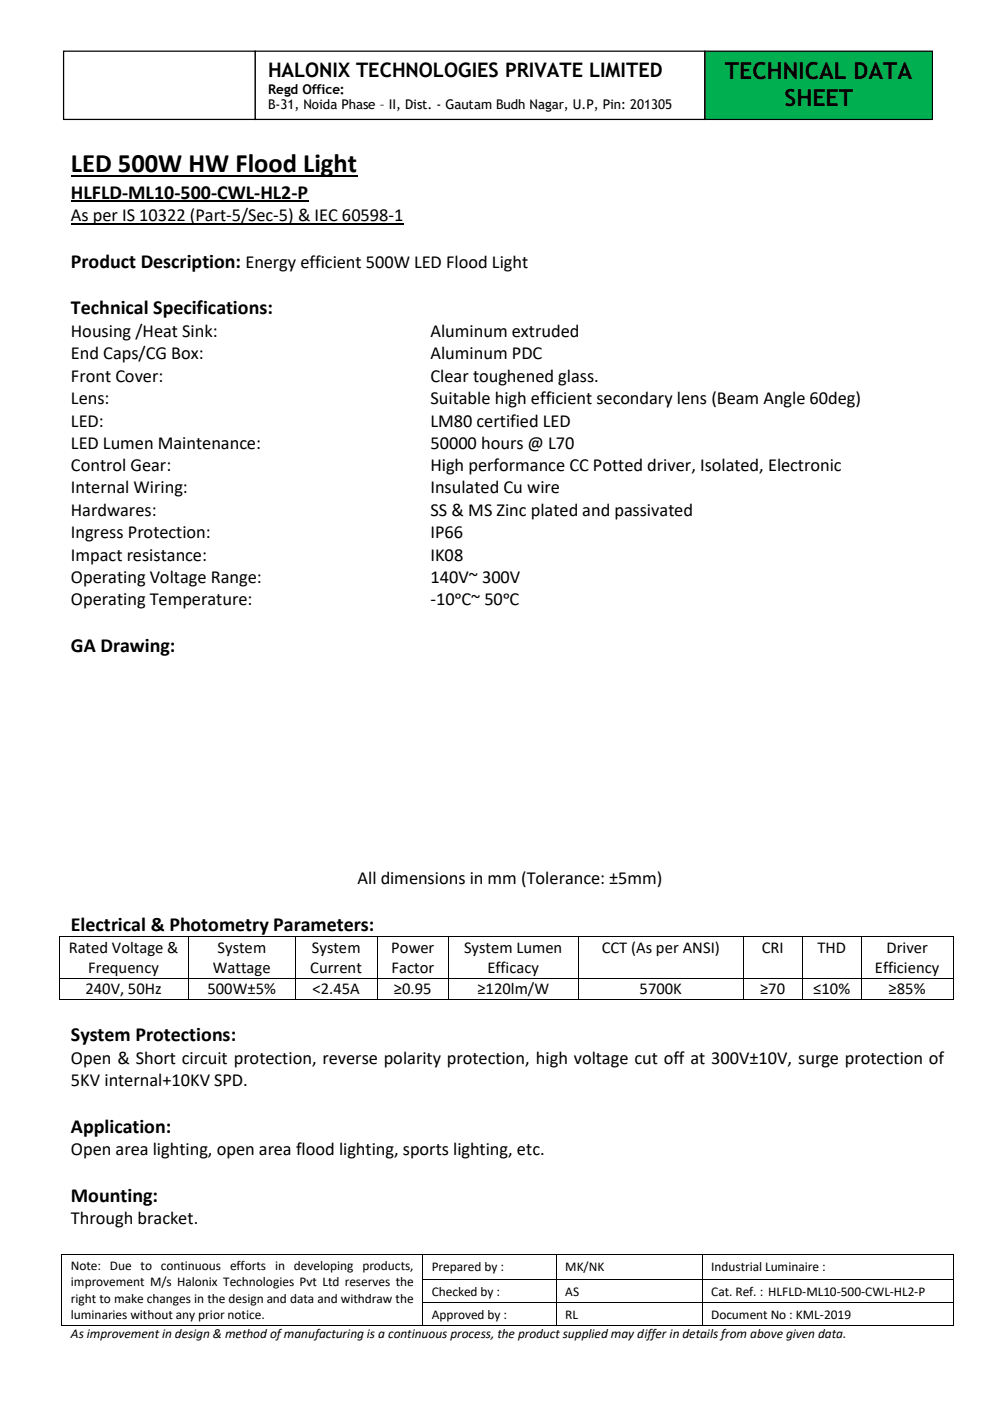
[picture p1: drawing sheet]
<svg xmlns="http://www.w3.org/2000/svg" width="210mm" height="297mm" viewBox="0 0 210 297" stroke-linecap="round" stroke-linejoin="round" font-family="sans-serif">
<defs><g id="words">
<text font-size="5.6" x="15" y="36.5">LED 500W HW Flood Light</text>
<g font-size="5">
<text x="153.7" y="16.7">TECHNICAL DATA</text>
<text x="166.3" y="22.4">SHEET</text>
</g>
<g font-size="4.2">
<text x="56.8" y="16.3">HALONIX TECHNOLOGIES PRIVATE LIMITED</text>
<text x="15" y="42.1">HLFLD-ML10-500-CWL-HL2-P</text>
<text x="15" y="56.7">Product Description: Energy efficient 500W LED Flood Light</text>
<text x="15" y="66.6">Technical Specifications:</text>
<text x="15" y="138.2">GA Drawing:</text>
<text x="15" y="197.3">Electrical &amp; Photometry Parameters:</text>
<text x="15" y="220.7">System Protections:</text>
<text x="15" y="240">Application:</text>
<text x="15" y="254.7">Mounting:</text>
</g>
<g font-size="3.9">
<text x="15" y="46.9">As per IS 10322 (Part-5/Sec-5) &amp; IEC 60598-1</text>
<text x="15" y="71.4">Housing /Heat Sink:</text>
<text x="91.2" y="71.4">Aluminum extruded</text>
<text x="15" y="76.2">End Caps/CG Box:</text>
<text x="91.2" y="76.2">Aluminum PDC</text>
<text x="15" y="80.9">Front Cover:</text>
<text x="91.2" y="80.9">Clear toughened glass.</text>
<text x="15" y="85.6">Lens:</text>
<text x="91.2" y="85.6">Suitable high efficient secondary lens (Beam Angle 60deg)</text>
<text x="15" y="90.4">LED:</text>
<text x="15" y="95.1">LED Lumen Maintenance:</text>
<text x="91.2" y="90.4">LM80 certified LED</text>
<text x="91.2" y="95.1">50000 hours @ L70</text>
<text x="15" y="99.8">Control Gear:</text>
<text x="91.2" y="99.8">High performance CC Potted driver, Isolated, Electronic</text>
<text x="15" y="104.6">Internal Wiring:</text>
<text x="91.2" y="104.6">Insulated Cu wire</text>
<text x="15" y="109.3">Hardwares:</text>
<text x="91.2" y="109.3">SS &amp; MS Zinc plated and passivated</text>
<text x="15" y="114.1">Ingress Protection:</text>
<text x="15" y="118.8">Impact resistance:</text>
<text x="91.2" y="114.1">IP66</text>
<text x="91.2" y="118.8">IK08</text>
<text x="15" y="123.5">Operating Voltage Range:</text>
<text x="91.2" y="123.5">140V~ 300V</text>
<text x="15" y="128.3">Operating Temperature:</text>
<text x="91.2" y="128.3">-10ᵒC~ 50ᵒC</text>
<text x="75.8" y="187.4">All dimensions in mm (Tolerance: ±5mm)</text>
<text x="15" y="225.5">Open &amp; Short circuit protection, reverse polarity protection, high voltage cut off at 300V±10V, surge protection of</text>
<text x="15" y="230.2">5KV internal+10KV SPD.</text>
<text x="15" y="244.8">Open area lighting, open area flood lighting, sports lighting, etc.</text>
<text x="15" y="259.5">Through bracket.</text>
</g>
<g font-size="3.5">
<text x="14.6" y="202">Rated Voltage &amp;</text>
<text x="46.1" y="202">System</text>
<text x="66.1" y="202">System</text>
<text x="82.9" y="202">Power</text>
<text x="98.4" y="202">System Lumen</text>
<text x="127.5" y="202">CCT (As per ANSI)</text>
<text x="161.5" y="202">CRI</text>
<text x="173.3" y="202">THD</text>
<text x="187.9" y="202">Driver</text>
<text x="18.7" y="206.3">Frequency</text>
<text x="45.1" y="206.3">Wattage</text>
<text x="65.8" y="206.3">Current</text>
<text x="83" y="206.3">Factor</text>
<text x="103.3" y="206.3">Efficacy</text>
<text x="185.5" y="206.3">Efficiency</text>
<text x="18.1" y="210.8">240V, 50Hz</text>
<text x="44" y="210.8">500W±5%</text>
<text x="66.3" y="210.8">&lt;2.45A</text>
<text x="83.5" y="210.8">≥0.95</text>
<text x="101.2" y="210.8">≥120lm/W</text>
<text x="135.6" y="210.8">5700K</text>
<text x="161.1" y="210.8">≥70</text>
<text x="172.4" y="210.8">≤10%</text>
<text x="188.3" y="210.8">≥85%</text>
</g>
<g font-size="2.8">
<text x="56.8" y="19.9">Regd Office:</text>
<text x="56.8" y="23.2">B-31, Noida Phase – II, Dist. - Gautam Budh Nagar, U.P, Pin: 201305</text>
<text x="15" y="269.1">Note: Due to continuous efforts in developing products,</text>
<text x="91.5" y="269.4">Prepared by :</text>
<text x="119.8" y="269.4">MK/NK</text>
<text x="150.7" y="269.4">Industrial Luminaire :</text>
<text x="15" y="272.6">improvement M/s Halonix Technologies Pvt Ltd reserves the</text>
<text x="91.5" y="274.6">Checked by :</text>
<text x="119.8" y="274.6">AS</text>
<text x="150.7" y="274.6">Cat. Ref. : HLFLD-ML10-500-CWL-HL2-P</text>
<text x="15" y="276.1">right to make changes in the design and data and withdraw the</text>
<text x="15" y="279.5">luminaries without any prior notice.</text>
<text x="91.5" y="279.5">Approved by :</text>
<text x="119.8" y="279.5">RL</text>
<text x="150.7" y="279.5">Document No : KML-2019</text>
<text x="15" y="283.7">As improvement in design &amp; method of manufacturing is a continuous process, the product supplied may differ in details from above given data.</text>
</g>
</g></defs>
<path d="M15 37.3h60.7" fill="none" stroke="#000" stroke-width=".38"/>
<path d="M15 42.7h50.3" fill="none" stroke="#000" stroke-width=".3"/>
<path d="M15 47.4h70.5" fill="none" stroke="#000" stroke-width=".25"/>
<g fill="#000">
<path d="M12.4 198.4h.2v.2h-.2z" fill-rule="evenodd"/>
<path d="M12.4 198.4h.2v.2h-.2z" fill-rule="evenodd"/>
<path d="M40 198.4h.1v.2h-.1z" fill-rule="evenodd"/>
<path d="M62.5 198.4h.2v.2h-.2z" fill-rule="evenodd"/>
<path d="M80 198.4h.2v.2h-.2z" fill-rule="evenodd"/>
<path d="M95 198.4h.1v.2h-.1z" fill-rule="evenodd"/>
<path d="M122.5 198.4h.2v.2h-.2z" fill-rule="evenodd"/>
<path d="M157.5 198.4h.2v.2h-.2z" fill-rule="evenodd"/>
<path d="M170 198.4h.2v.2h-.2z" fill-rule="evenodd"/>
<path d="M182.5 198.4h.2v.2h-.2z" fill-rule="evenodd"/>
<path d="M201.9 198.4h.2v.2h-.2z" fill-rule="evenodd"/>
<path d="M201.9 198.4h.2v.2h-.2z" fill-rule="evenodd"/>
<path d="M12.4 207.2h.2v.2h-.2z" fill-rule="evenodd"/>
<path d="M12.4 211.7h.2v.2h-.2z" fill-rule="evenodd"/>
<path d="M12.4 211.7h.2v.2h-.2z" fill-rule="evenodd"/>
<path d="M40 207.2h.1v.2h-.1z" fill-rule="evenodd"/>
<path d="M40 211.7h.1v.2h-.1z" fill-rule="evenodd"/>
<path d="M62.5 207.2h.2v.2h-.2z" fill-rule="evenodd"/>
<path d="M62.5 211.7h.2v.2h-.2z" fill-rule="evenodd"/>
<path d="M80 207.2h.2v.2h-.2z" fill-rule="evenodd"/>
<path d="M80 211.7h.2v.2h-.2z" fill-rule="evenodd"/>
<path d="M95 207.2h.1v.2h-.1z" fill-rule="evenodd"/>
<path d="M95 211.7h.1v.2h-.1z" fill-rule="evenodd"/>
<path d="M122.5 207.2h.2v.2h-.2z" fill-rule="evenodd"/>
<path d="M122.5 211.7h.2v.2h-.2z" fill-rule="evenodd"/>
<path d="M157.5 207.2h.2v.2h-.2z" fill-rule="evenodd"/>
<path d="M157.5 211.7h.2v.2h-.2z" fill-rule="evenodd"/>
<path d="M170 207.2h.2v.2h-.2z" fill-rule="evenodd"/>
<path d="M170 211.7h.2v.2h-.2z" fill-rule="evenodd"/>
<path d="M182.5 207.2h.2v.2h-.2z" fill-rule="evenodd"/>
<path d="M182.5 211.7h.2v.2h-.2z" fill-rule="evenodd"/>
<path d="M201.9 207.2h.2v.2h-.2z" fill-rule="evenodd"/>
<path d="M201.9 211.7h.2v.2h-.2z" fill-rule="evenodd"/>
<path d="M201.9 211.7h.2v.2h-.2z" fill-rule="evenodd"/>
<path d="M13 265.7h.2v.2h-.2z" fill-rule="evenodd"/>
<path d="M13 265.7h.2v.2h-.2z" fill-rule="evenodd"/>
<path d="M13 271.1h.2v.2h-.2z" fill-rule="evenodd"/>
<path d="M13 276.1h.2v.1h-.2z" fill-rule="evenodd"/>
<path d="M89.6 265.7h.1v.2h-.1z" fill-rule="evenodd"/>
<path d="M89.6 271.1h.1v.2h-.1z" fill-rule="evenodd"/>
<path d="M89.6 276.1h.1v.1h-.1z" fill-rule="evenodd"/>
<path d="M117.9 265.7h.2v.2h-.2z" fill-rule="evenodd"/>
<path d="M117.9 271.1h.2v.2h-.2z" fill-rule="evenodd"/>
<path d="M117.9 276.1h.2v.1h-.2z" fill-rule="evenodd"/>
<path d="M148.8 265.7h.1v.2h-.1z" fill-rule="evenodd"/>
<path d="M148.8 271.1h.1v.2h-.1z" fill-rule="evenodd"/>
<path d="M148.8 276.1h.1v.1h-.1z" fill-rule="evenodd"/>
<path d="M201.9 265.7h.2v.2h-.2z" fill-rule="evenodd"/>
<path d="M201.9 265.7h.2v.2h-.2z" fill-rule="evenodd"/>
<path d="M201.9 271.1h.2v.2h-.2z" fill-rule="evenodd"/>
<path d="M201.9 276.1h.2v.1h-.2z" fill-rule="evenodd"/>
<path d="M13 280.8h.2v.2h-.2z" fill-rule="evenodd"/>
<path d="M13 280.8h.2v.2h-.2z" fill-rule="evenodd"/>
<path d="M89.6 280.8h.1v.2h-.1z" fill-rule="evenodd"/>
<path d="M117.9 280.8h.2v.2h-.2z" fill-rule="evenodd"/>
<path d="M148.8 280.8h.1v.2h-.1z" fill-rule="evenodd"/>
<path d="M201.9 280.8h.2v.2h-.2z" fill-rule="evenodd"/>
<path d="M201.9 280.8h.2v.2h-.2z" fill-rule="evenodd"/>
</g>
<g fill="none" stroke="#000" stroke-width=".21">
<path d="M12.5 198.6v8.6M12.6 198.5h27.4M40.1 198.6v8.6M40.1 198.5h22.4M62.6 198.6v8.6M62.7 198.5h17.3M80.1 198.6v8.6M80.2 198.5h14.8M95.1 198.6v8.6M95.1 198.5h27.4M122.6 198.6v8.6M122.7 198.5h34.8"/>
<path d="M157.6 198.6v8.6M157.7 198.5h12.3M170.1 198.6v8.6M170.2 198.5h12.3M182.6 198.6v8.6M182.7 198.5h19.2M202 198.6v8.6M12.5 207.4v4.3M12.6 207.3h27.4M12.6 211.8h27.4M40.1 207.4v4.3M40.1 207.3h22.4"/>
<path d="M40.1 211.8h22.4M62.6 207.4v4.3M62.7 207.3h17.3M62.7 211.8h17.3M80.1 207.4v4.3M80.2 207.3h14.8M80.2 211.8h14.8M95.1 207.4v4.3M95.1 207.3h27.4M95.1 211.8h27.4M122.6 207.4v4.3M122.7 207.3h34.8"/>
<path d="M122.7 211.8h34.8M157.6 207.4v4.3M157.7 207.3h12.3M157.7 211.8h12.3M170.1 207.4v4.3M170.2 207.3h12.3M170.2 211.8h12.3M182.6 207.4v4.3M182.7 207.3h19.2M182.7 211.8h19.2M202 207.4v4.3M13.1 265.9v5.2"/>
<path d="M13.1 271.3v4.8M13.1 276.2v4.6M13.2 265.8h76.4M89.6 265.9v5.2M89.6 271.3v4.8M89.6 276.2v4.6M89.7 265.8h28.2M89.7 271.2h28.2M89.7 276.1h28.2M118 265.9v5.2M118 271.3v4.8M118 276.2v4.6"/>
<path d="M118.1 265.8h30.7M118.1 271.2h30.7M118.1 276.1h30.7M148.8 265.9v5.2M148.8 271.3v4.8M148.8 276.2v4.6M148.9 265.8h53M148.9 271.2h53M148.9 276.1h53M202 265.9v5.2M202 271.3v4.8M202 276.2v4.6"/>
<path d="M13.2 280.9h76.4M89.7 280.9h28.2M118.1 280.9h30.7M148.9 280.9h53"/>
</g>
<path d="M149.4 10.8h48.2v14.5h-48.2z" fill-rule="evenodd" fill="#00b050"/>
<path d="M149.4 10.8h48.2v14.5h-48.2z" fill="none" stroke="#000" stroke-width=".26"/>
<path d="M13.5 10.8h40.6v14.5h-40.6z" fill-rule="evenodd" fill="#fff"/>
<path d="M13.5 10.8h40.6v14.5h-40.6z" fill="none" stroke="#000" stroke-width=".26"/>
<path d="M54.1 10.8h95.3v14.5h-95.3z" fill-rule="evenodd" fill="#fff"/>
<path d="M54.1 10.8h95.3v14.5h-95.3z" fill="none" stroke="#000" stroke-width=".26"/>
<use href="#words"/>
</svg>
